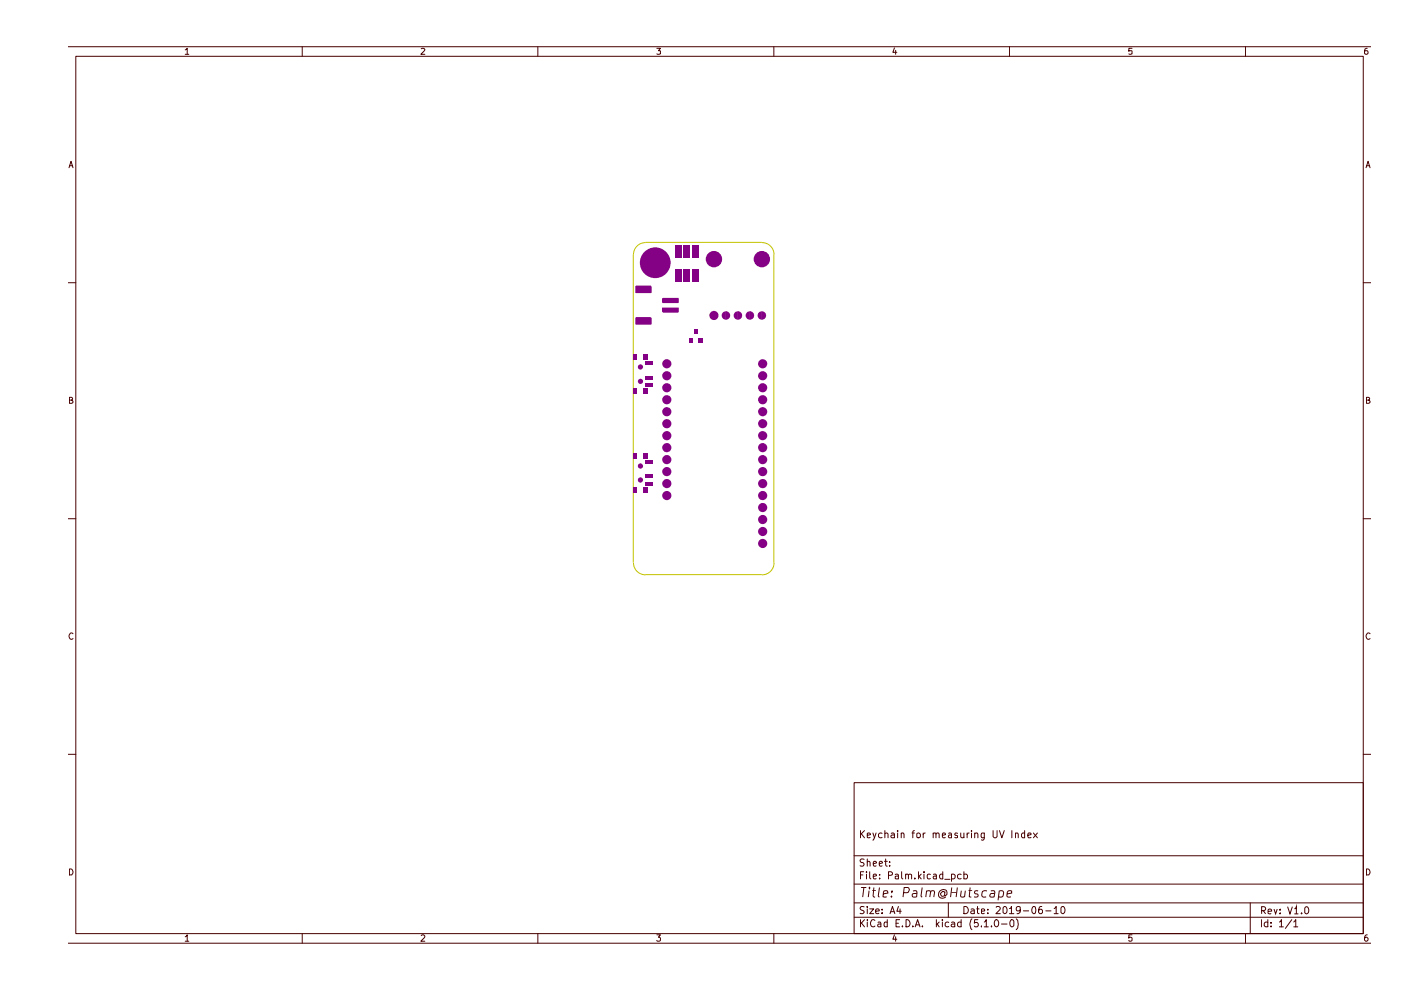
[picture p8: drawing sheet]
<svg xmlns="http://www.w3.org/2000/svg" width="297mm" height="210mm" viewBox="0 0 297 210" stroke-linecap="round" stroke-linejoin="round" font-family="sans-serif">
<g fill="none" stroke="#480000" stroke-width=".21">
<path d="M14.4 9.9h276.3M16.1 11.9h272.9v186.1h-272.9zM39.3 10.6l.4-.4v1.3M39.3 11.5h.7M64.1 9.9v2M89.3 10.3l.5-.1 .3 .4-.9 .9h.9M114 9.9v2M139.3 10.2h.7l-.4 .6h.4v.6h-.7M164.1 9.9v2M189.6 10.2l-.3 .9h.8M189.9 10.7v.8M214 9.9v2"/>
<path d="M240 10.2h-.7v.6h.7v.6h-.7M264.1 9.9v2M289.9 10.2l-.4 .1-.1 .2v.9a.42 .42 0 0 0 .6-.1 .42 .42 0 0 0-.1-.5h-.4l-.2 .2M14.6 35.6l.5-1.4 .4 1.4M14.7 35.1h.7M289.6 35.6l.5-1.4 .4 1.4M289.7 35.1h.7M14.4 59.9h1.7M289 59.9h1.7M14.7 84.8h.6v-.5l-.6-.1v1.3h.5l.3-.4-.4-.3M289.7 84.8h.6v-.5l-.6-.1v1.3h.5l.3-.4-.4-.3M14.4 110h1.7"/>
<path d="M289 110h1.7M15.5 134.4a.57 .57 0 0 0-.8 0 .57 .57 0 0 0 0 .8l.4 .4 .4-.2M290.5 134.4a.57 .57 0 0 0-.8 0 .57 .57 0 0 0 0 .8l.4 .4 .4-.2M14.4 159.9h1.7M289 159.9h1.7M181.1 165.9h107.9v32.1h-107.9zM182.4 176.1v1.5M182.6 176.8l.7 .8M183.3 176.1l-.9 .9M183.9 177.1l.7-.1-.1-.3h-.6v.8h.6M185.1 176.6l.3 1M185.7 176.6l-.5 1.5h-.1"/>
<path d="M187 176.7h-.6l-.1 .7a.52 .52 0 0 0 .7 .1M187.6 176.8l.1-.1a.36 .36 0 0 1 .6 .2v.7M187.6 176.1v1.5M189 176.7h.6v.9M189.6 177h-.5l-.2 .3 .2 .3 .5-.1M190.3 176.1v.2M190.3 176.6v1M191.1 176.8l.1-.2 .4 .1 .1 .9M191.1 176.6v1M193.4 176.6h.5M193.9 176.1l-.4 .3v1.2M194.4 176.8l.2-.2 .4 .1 .1 .7a.45 .45 0 0 1-.7 .1z"/>
<path d="M195.7 176.6v1M196.2 176.6l-.5 .4M197.9 176.8l.1-.2 .4 .1v.9M197.9 176.6v1M198.4 176.9l.3-.3 .3 .1 .1 .9M199.8 177.1l.7-.1-.2-.4-.4 .1-.1 .7 .2 .2 .4-.1M201.2 176.7h.5v.9M201.7 177h-.5l-.1 .3 .1 .3 .5-.1M203 176.7l-.4-.1-.2 .3 .2 .2 .4 .1v.3h-.6M203.7 176.6v.8a.37 .37 0 0 0 .3 .2 .37 .37 0 0 0 .4-.1M204.4 176.6v1M205 176.6v1"/>
<path d="M205.5 176.6l-.5 .4M206 176.1v.2M206 176.6v1M206.7 176.8l.2-.2 .3 .1 .1 .9M206.7 176.6v1M208.7 176.6v1.2l-.3 .3h-.3M208.7 176.7l-.4-.1-.3 .4 .1 .5h.6M210.6 176.1v1.3l.2 .2h.3l.3-.2v-1.3M211.9 176.1l.5 1.5 .5-1.5M214.5 176.1v1.5M215.3 176.8l.2-.2 .3 .1 .1 .9M215.3 176.6v1"/>
<path d="M217.2 176.7l-.4-.1-.2 .4v.4l.2 .2 .4-.1M217.2 176.1v1.5M217.9 177.1l.7-.1v-.3l-.5-.1-.2 .3v.5l.2 .2 .5-.1M219.1 176.6l.8 1M219.9 176.6l-.8 1M14.4 200h276.3M14.7 184.2a.71 .71 0 0 1 .7 .5 .71 .71 0 0 1-.2 .8h-.5zM39.3 198.6l.4-.4v1.4M39.3 199.6h.7M64.1 198v2M89.3 198.4l.2-.2h.3l.3 .4-.9 1h.9M114 198v2"/>
<path d="M139.3 198.2h.7l-.4 .5 .4 .2v.5l-.2 .2h-.4l-.1-.2M164.1 198v2M181.1 194.5h107.9M181.1 191.4h107.9M181.1 187.5h107.9M181.1 181.4h107.9M182.4 195v1.5M182.4 185.5h.6M182.6 188.2h1.1M182.6 195.7l.7 .8M183.1 184.8h-.7v1.6M183.2 188.2l-.3 2"/>
<path d="M183.2 192.3l-.6-.1-.2 .3 .2 .5 .5 .1 .1 .4-.2 .2-.6-.1M183.2 182.2l-.6-.1-.2 .3 .2 .5h.4l.2 .3-.2 .4h-.6M183.3 195l-.9 .9M183.7 184.8v.2M183.7 185.3v1.1M183.9 195v.2M183.9 192.2v.2M183.9 182.8l.2-.2 .3 .1 .1 .9M183.9 182.1v1.5M183.9 192.7v1M183.9 195.5v1M184.3 188.8l-.2 1.4"/>
<path d="M184.3 188.2v.2M184.4 192.7h.8l-.8 1h.8M184.4 184.8v1.3l.2 .3M184.9 188.8h.8M185.2 185.8l.6-.1-.1-.4h-.4l-.1 .2v.6l.1 .3 .4-.1M185.2 183.1l.6-.1-.1-.4-.5 .1v.7l.1 .2h.4M185.3 188.2l-.2 1.7 .4 .3M185.5 195.2l-.3-.2a.77 .77 0 0 0-.7 .7 .77 .77 0 0 0 .7 .8l.3-.2M185.7 193.2l.7-.1-.1-.3-.4-.1-.2 .3v.5l.2 .2 .4-.1M186.2 195.6h.5l.1 .9M186.4 183.1l.7-.1-.2-.4-.4 .1-.1 .7 .2 .2h.4M186.5 188.2l-.3 1.7 .3 .3"/>
<path d="M186.5 186.2v.2M186.5 185.4v.1M186.8 195.9h-.5l-.2 .3 .2 .3 .5-.1M187 193.5v.2M187 192.8v.2M187.2 189.5l1-.1v-.5l-.6-.1-.2 .1-.1 .3-.1 .9h.8M187.5 182.6h.6M187.8 182.1v1.3l.3 .2M188.1 195.6l-.4-.1-.3 .3 .1 .6h.6M188.1 195v1.5M188.4 185.6l.7-.1 .1-.4-.3-.3h-.5v1.6M188.6 183.5v.1"/>
<path d="M188.6 182.7v.2M188.7 193.7l.5-1.5 .5 1.5M188.9 193.3h.7M189 190v.2M189.1 188.9v.3M189.6 198.2l-.3 .9h.8M189.8 185.4l.4-.1 .3 .2v.9M189.9 198.6v1M190 195.7h.5M190.5 192.2l-.4 1h1M190.5 185.7l-.7 .1v.5h.7M190.7 195h-.7v1.5h.7"/>
<path d="M190.8 192.7v1M191.2 184.8v1.3l.2 .3M191.3 196.3v.2M191.5 189.3h.8a.67 .67 0 0 0 .3-1l-.9-.1-.2 2M192 185.5l.2-.2 .4 .2v.9M192 185.3v1.1M192.1 195a.77 .77 0 0 1 .8 .7 .77 .77 0 0 1-.8 .8zM192.6 185.5l.3-.2 .4 .2v.9M193.5 196.3v.2M193.6 188.9h.7v1.3M194 186.2v.2M194 196.5l.5-1.5 .6 1.5"/>
<path d="M194.2 196.1h.7M194.4 189.4h-.7l-.3 .3 .1 .4 .2 .1 .6-.1M194.7 184.8v1.6M194.8 185.8l.5 .6M195.3 185.3l-.6 .6M195.5 188.2l-.2 1.7 .2 .3M195.6 196.3v.2M195.9 184.8v.2M195.9 185.3v1.1M196.5 189l.3-.2 .4 .1-.1 1.3M196.5 188.8l-.2 1.4M197.3 185.4l-.5-.1-.2 .3 .1 .7h.6"/>
<path d="M197.3 189.2a.43 .43 0 0 1 .4-.4 .43 .43 0 0 1 .4 .4l-.1 1M197.9 185.4l.5-.1 .1 .2v.9M198.5 185.7l-.6 .2 .1 .5 .5-.1M198.5 195v1.5M198.7 195.9l.4 .6M199.1 195.5l-.6 .6M199.8 195v.2M199.8 195.5v1M199.9 185.4l-.4-.1-.3 .3v.4l.3 .4 .4-.1M199.9 184.8v1.6M200.3 186.4h1.1M200.3 189.3l-.2-.3h-.3l-.4 .4 .2 .5a.45 .45 0 0 0 .7-.1"/>
<path d="M200.3 189v.8l.1 .1 .4-.3-.1-.8a.99 .99 0 0 0-1.5 .1 .99 .99 0 0 0 .2 1.5l.4 .1 .7-.3M201.1 191.4v3.1M201.2 195.6h-.6l-.2 .7a.52 .52 0 0 0 .8 .1M201.7 189.2h1.1M201.7 195.6h.6l.1 .9M201.7 185.4a.52 .52 0 0 1 .8 .2l-.2 .7h-.6M201.7 185.3v1.6M201.8 188.2l-.3 2M202.4 195.9h-.5l-.2 .3 .2 .3 .5-.1M203 188.2l-.3 2M203.8 195.6h-.6l-.2 .7a.52 .52 0 0 0 .8 .1M203.8 185.4a.52 .52 0 0 0-.8 .2l.2 .7h.6"/>
<path d="M203.8 195v1.5M203.8 188.8l-.1 1.3 .5 .1 .3-.2M204.4 192.2a.78 .78 0 0 1 .9 .8 .78 .78 0 0 1-.9 .7zM204.4 185.4l.5-.1 .2 .3v.4l-.2 .4-.5-.1M204.4 184.8v1.6M204.7 188.8l-.2 1.4M205.3 188.8h.8M205.7 188.2l-.2 1.9 .4 .1M205.9 192.8h.6l.1 .9M206.1 194.8a1.74 1.74 0 0 0 0 2.3M206.6 193.1h-.5l-.3 .3 .3 .3 .5-.1M207.1 192.7h.5"/>
<path d="M207.2 192.2v1.3l.4 .2M207.3 195h-.6l-.1 .7 .1-.1h.5l.2 .3v.4l-.2 .2h-.5l-.1-.2M207.4 188.9a.47 .47 0 0 0-.8 .4l.3 .2h.2a.36 .36 0 0 1 .2 .6h-.8M208.1 193.2l.7-.1-.1-.3h-.6v.8h.6M208.1 196.3v.2M208.7 195.5l.4-.5v1.5M208.7 196.5h.8M209.2 188.9l-.6-.1a.89 .89 0 0 0-.4 1.2l.3 .2 .6-.1M209.5 193.5v.2M209.5 192.8v.2M210.1 188.9h.7v1.3M210.2 196.3v.2"/>
<path d="M210.8 189.4l-.8 .1-.2 .4 .3 .3 .7-.1M211 195.2l.2-.2a.82 .82 0 0 1 .6 .7 .82 .82 0 0 1-.6 .8 .93 .93 0 0 1-.2-1.3zM211.2 192.4l.2-.2h.3l.4 .4-1 1.1h1M211.9 188.9a.64 .64 0 0 1 .8 .1l-.1 1-.3 .2-.5-.1M211.9 188.8l-.3 2.1M212.3 195.9h1.2M212.8 192.4l.2-.2a.82 .82 0 0 1 .5 .8 .82 .82 0 0 1-.5 .7l-.3-.2zM213.6 189.5l.9-.1v-.5l-.6-.1-.3 .4v.9h.7M214 192.6l.4-.2v-.2v1.5M214 198v2M214 193.7h1M214.4 195l.4 .1 .2 .2v1l-.4 .2a.88 .88 0 0 1-.2-1.5z"/>
<path d="M215.5 194.8a1.74 1.74 0 0 1 0 2.3M216.3 192.9l-.1 .2h-.6l-.1-.2v-.5l.3-.2 .5 .2v1l-.2 .2-.5 .1M217 193.1h1.1M219.1 192.2a.89 .89 0 0 1 .3 1.4l-.1 .1a.88 .88 0 0 1-.2-1.5zM220.9 192.2l-.4 .1a1.12 1.12 0 0 0 0 1.4h.3l.3-.2v-.4l-.3-.3h-.3l-.3 .3M221.7 193.1h1.1M223.5 192.6l.4-.4v1.5M223.5 193.7h.9M225 192.4l.3-.2a.82 .82 0 0 1 .5 .8 .82 .82 0 0 1-.5 .7l-.4-.2zM240 198.2h-.7v.7l.2-.2 .5 .2-.1 .6-.4 .1-.2-.2M264.1 198v2M265.1 191.4v6.6"/>
<path d="M267.4 195v1.5M267.5 193.1h.5l.3-.2v-.3l-.1-.3-.7-.1v1.6M267.8 193.1l.5 .7M268.8 195.6h-.6l-.2 .7a.52 .52 0 0 0 .8 .1M268.8 195v1.5M268.8 193.3l.8-.1-.1-.4-.4-.1-.3 .3 .1 .7h.6M269.5 196.3v.2M269.5 195.6v.1M270.1 192.7l.4 1.1 .3-1.1M271.3 195.5l.4-.5v1.5M271.3 196.5h.8M271.4 193.6v.2"/>
<path d="M271.4 192.8v.2M273 192.2l.5 1.6 .5-1.6M273.9 195l-1.4 1.8M274.3 195.5l.4-.5v1.5M274.3 196.5h.9M274.4 192.7l.4-.2 .1-.3v1.6M274.4 193.8h.9M276 193.6v.2M276.8 192.3l.2-.1a.82 .82 0 0 1 .5 .8 .82 .82 0 0 1-.5 .8l-.4-.3v-.9zM289.7 184.2a.71 .71 0 0 1 .7 .5 .71 .71 0 0 1-.2 .8h-.5zM289.9 198.2l-.4 .2a.92 .92 0 0 0 0 1.2h.3l.3-.3v-.3l-.3-.3h-.3l-.2 .3"/>
</g>
<path d="M134.3 53.9v65.4M136.8 51.4h24.7M136.8 51.4a2.54 2.54 0 0 0-2.5 2.6M161.6 51.4a2.54 2.54 0 0 1 2.5 2.6M164.1 53.9v65.4M134.3 119.3a2.54 2.54 0 0 0 2.5 2.6M164.1 119.3a2.54 2.54 0 0 1-2.5 2.6M136.8 121.8h24.7" fill="none" stroke="#c2c200" stroke-width=".21"/>
<g fill="#840084">
<path d="M155.8 66.2l.6-.2v1.8a.9 .9 0 0 1-.8-.6 .9 .9 0 0 1 .2-1z"/>
<path d="M156.4 66a.9 .9 0 0 1 1 .9 .9 .9 0 0 1-1 .9z"/>
<path d="M160.9 66.2l.6-.2v1.8a.9 .9 0 0 1-.8-.6 .9 .9 0 0 1 .2-1z"/>
<path d="M161.5 66a.9 .9 0 0 1 .9 .9 .9 .9 0 0 1-.9 .9z"/>
<path d="M153.3 66.2l.6-.2v1.8a.9 .9 0 0 1-.8-.6 .9 .9 0 0 1 .2-1z"/>
<path d="M153.9 66a.9 .9 0 0 1 .9 .9 .9 .9 0 0 1-.9 .9z"/>
<path d="M158.4 66.2l.6-.2v1.8a.9 .9 0 0 1-.8-.6 .9 .9 0 0 1 .2-1z"/>
<path d="M159 66a.9 .9 0 0 1 .9 .9 .9 .9 0 0 1-.9 .9z"/>
<path d="M134.7 60.6l3.3-.1 .2 .2v1.4h-3.4z"/>
<path d="M140.4 63.2h3.4l.1 1-3.4 .1-.1-.1z"/>
<path d="M140.4 65.2h3.4l.1 1-3.3 .1-.2-.2z"/>
<path d="M134.8 67.3l3.1-.1 .3 .2v1.3l-3.4 .1z"/>
<path d="M143.2 57.1h1.4v2.7h-1.4z"/>
<path d="M144.9 57.1h1.5v2.7h-1.5z"/>
<path d="M146.8 57.1h1.4v2.7h-1.4z"/>
<path d="M144.9 51.9h1.5v2.7h-1.5z"/>
<path d="M143.2 51.9h1.4v2.7h-1.4z"/>
<path d="M146.8 51.9h1.4v2.7h-1.4z"/>
<path d="M136.5 82.4h.9v1.1h-.9z"/>
<path d="M136.7 79.7h1.6v.7h-1.6z"/>
<path d="M136.7 81.2h1.6v.8h-1.6z"/>
<path d="M147.1 69.7h.8v1h-.8z"/>
<path d="M148 71.6h.9v1h-.9z"/>
<path d="M146.1 71.6h.9v1h-.9z"/>
<path d="M134.3 75.1h.8v1.1h-.8z"/>
<path d="M134.3 82.4h.8v1.1h-.8z"/>
<path d="M136.5 75.1h.9v1.1h-.9z"/>
<path d="M136.7 76.6h1.6v.9h-1.6z"/>
<path d="M136.5 103.4h.9v1.1h-.9z"/>
<path d="M136.7 102.1h1.6v.9h-1.6z"/>
<path d="M136.7 97.6h1.6v.8h-1.6z"/>
<path d="M134.3 103.4h.8v1.1h-.8z"/>
<path d="M136.7 100.6h1.6v.8h-1.6z"/>
<path d="M134.3 96.1h.8v1.1h-.8z"/>
<path d="M136.5 96.1h.9v1.1h-.9z"/>
<circle cx="161.5" cy="54.9" r="1.74"/>
<circle cx="151.4" cy="54.9" r="1.74"/>
<circle cx="151.4" cy="66.9" r=".97"/>
<circle cx="138.9" cy="55.7" r="3.3"/>
<circle cx="135.8" cy="80.9" r=".55"/>
<circle cx="161.7" cy="82.2" r=".97"/>
<circle cx="161.7" cy="79.7" r=".97"/>
<circle cx="161.7" cy="77.1" r=".97"/>
<circle cx="141.4" cy="79.7" r=".97"/>
<circle cx="141.4" cy="77.1" r=".97"/>
<circle cx="141.4" cy="82.2" r=".97"/>
<circle cx="135.8" cy="77.8" r=".55"/>
<circle cx="141.4" cy="84.8" r=".97"/>
<circle cx="141.4" cy="97.5" r=".97"/>
<circle cx="141.4" cy="94.9" r=".97"/>
<circle cx="141.4" cy="89.8" r=".97"/>
<circle cx="141.4" cy="87.3" r=".97"/>
<circle cx="141.4" cy="92.4" r=".97"/>
<circle cx="141.4" cy="100" r=".97"/>
<circle cx="141.4" cy="105.1" r=".97"/>
<circle cx="141.4" cy="102.5" r=".97"/>
<circle cx="161.7" cy="102.5" r=".97"/>
<circle cx="161.7" cy="100" r=".97"/>
<circle cx="161.7" cy="115.2" r=".97"/>
<circle cx="161.7" cy="112.7" r=".97"/>
<circle cx="161.7" cy="105.1" r=".97"/>
<circle cx="161.7" cy="110.2" r=".97"/>
<circle cx="161.7" cy="107.6" r=".97"/>
<circle cx="161.7" cy="97.5" r=".97"/>
<circle cx="161.7" cy="89.8" r=".97"/>
<circle cx="161.7" cy="87.3" r=".97"/>
<circle cx="161.7" cy="92.4" r=".97"/>
<circle cx="161.7" cy="94.9" r=".97"/>
<circle cx="161.7" cy="84.8" r=".97"/>
<circle cx="135.8" cy="101.8" r=".55"/>
<circle cx="135.8" cy="98.8" r=".55"/>
</g>
</svg>
